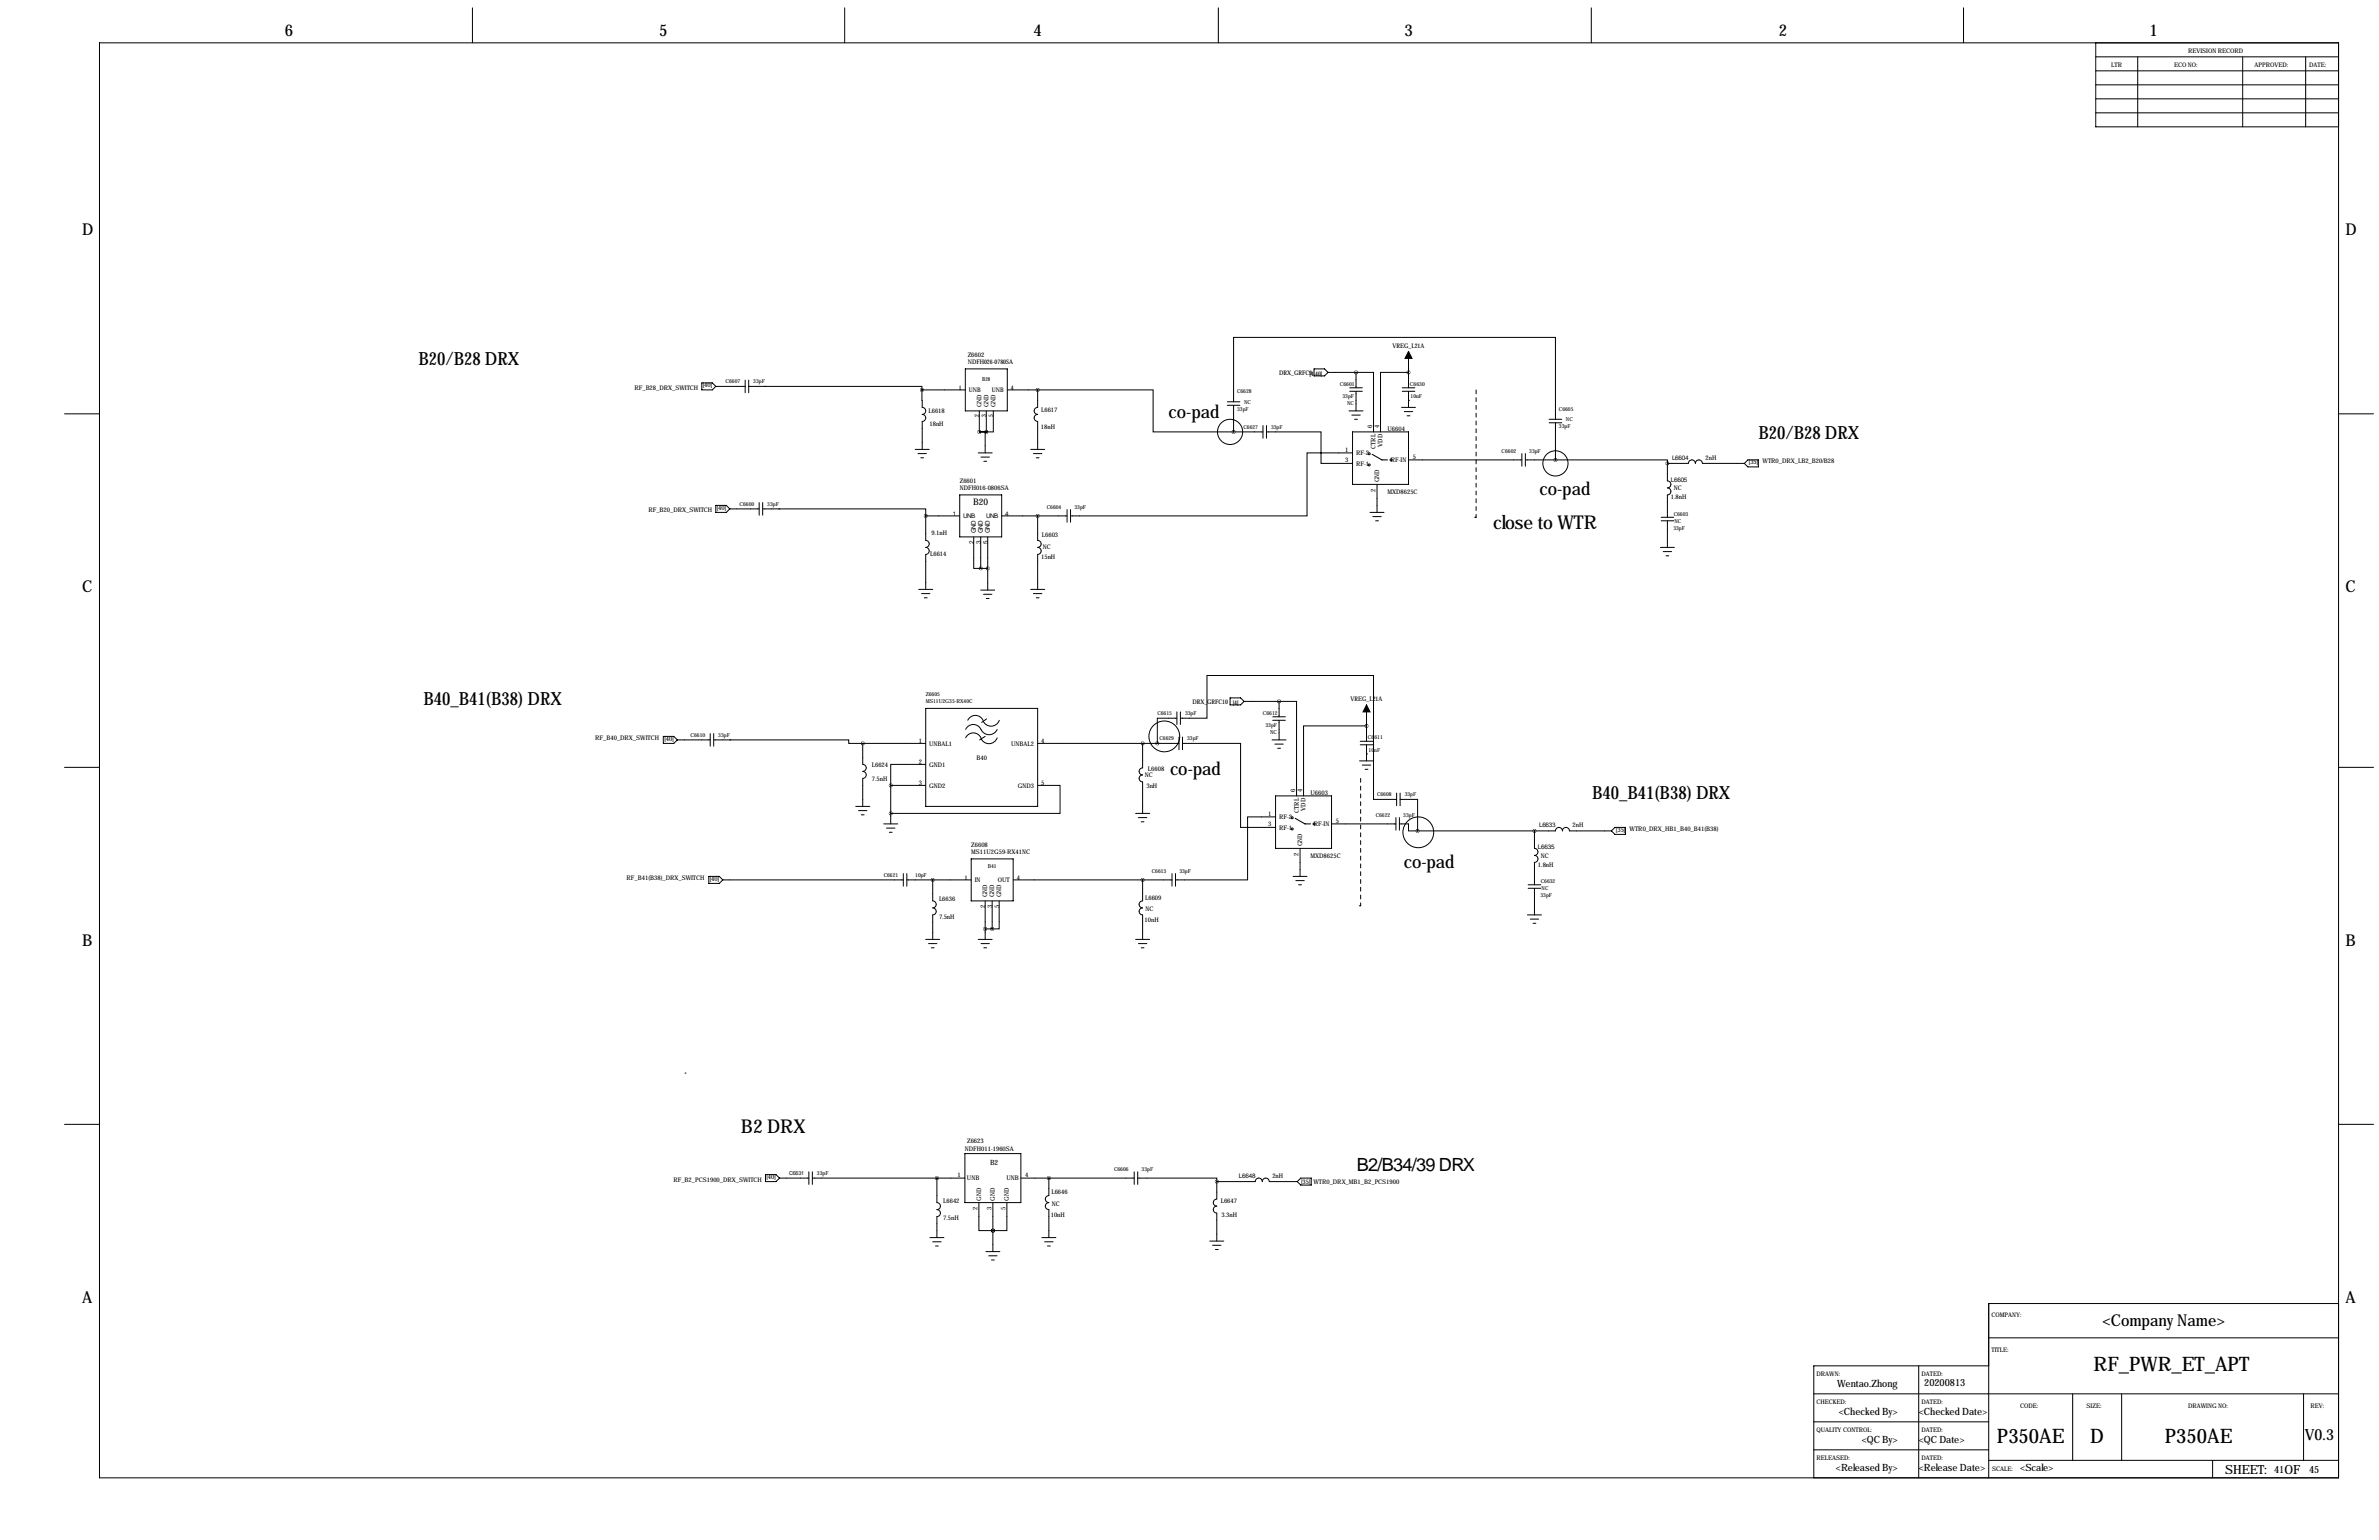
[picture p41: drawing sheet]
<svg xmlns="http://www.w3.org/2000/svg" width="864mm" height="559mm" viewBox="0 0 864 559" stroke-linecap="round" stroke-linejoin="round" font-family="sans-serif">
<defs><g id="words">
<g font-size="7.3">
<text x="760" y="497.6">RF_PWR_ET_APT</text>
<text x="724.9" y="523.4">P350AE</text>
<text x="758.8" y="523.4">D</text>
<text x="785.9" y="523.4">P350AE</text>
</g>
<g font-size="6.9">
<text x="542" y="192">close to WTR</text>
<text x="269" y="411">B2 DRX</text>
</g>
<g font-size="6.6">
<text x="151.9" y="132.6">B20/B28 DRX</text>
<text x="424.2" y="151.6">co-pad</text>
<text x="638.3" y="159.3">B20/B28 DRX</text>
<text x="558.8" y="179.6">co-pad</text>
<text x="153.8" y="255.8">B40_B41(B38) DRX</text>
<text x="424.7" y="281.2">co-pad</text>
<text x="577.9" y="290.1">B40_B41(B38) DRX</text>
<text x="509.6" y="315">co-pad</text>
<text x="492.5" y="424.9">B2/B34/39 DRX</text>
</g>
<g font-size="5.9">
<text x="103.4" y="13">6</text>
<text x="239.3" y="13">5</text>
<text x="375.2" y="13">4</text>
<text x="509.8" y="13">3</text>
<text x="645.7" y="13">2</text>
<text x="780.3" y="13">1</text>
<text x="29.8" y="85.4">D</text>
<text x="851.5" y="85.4">D</text>
<text x="29.8" y="214.9">C</text>
<text x="851.5" y="214.9">C</text>
<text x="29.8" y="343.2">B</text>
<text x="851.5" y="343.2">B</text>
<text x="29.8" y="472.7">A</text>
<text x="851.5" y="472.7">A</text>
<text x="763.2" y="481.1">&lt;Company Name&gt;</text>
</g>
<text font-size="5.6" x="836.7" y="522.6">V0.3</text>
<g font-size="4.6">
<text x="807.7" y="534.7">SHEET:</text>
<text x="829.3" y="534.7">OF</text>
</g>
<g font-size="3.6">
<text x="666.9" y="503.2">Wentao.Zhong</text>
<text x="698.5" y="502.9">20200813</text>
<text x="667.5" y="513.3">&lt;Checked By&gt;</text>
<text x="696.5" y="513.3">&lt;Checked Date&gt;</text>
<text x="675.8" y="523.5">&lt;QC By&gt;</text>
<text x="696.5" y="523.5">&lt;QC Date&gt;</text>
<text x="666.4" y="533.6">&lt;Released By&gt;</text>
<text x="696.5" y="533.6">&lt;Release Date&gt;</text>
<text x="733.3" y="533.6">&lt;Scale&gt;</text>
<text x="825.5" y="534.6">41</text>
<text x="838.2" y="534.6">45</text>
</g>
<text font-size="3.3" x="353.3" y="183.2">B20</text>
<text font-size="2.6" x="359.4" y="422.7">B2</text>
<g font-size="2.3">
<text x="794.3" y="19.4">REVISION RECORD</text>
<text x="766.4" y="24.4">LTR</text>
<text x="789.2" y="24.4">ECO NO:</text>
<text x="818.4" y="24.4">APPROVED:</text>
<text x="838.3" y="24.4">DATE:</text>
<text x="351.3" y="129.5">Z6602</text>
<text x="505.5" y="126.2">VREG_L21A</text>
<text x="351.3" y="132.2">NDFH026-0780SA</text>
<text x="464.4" y="136.1">DRX_GRFC9[4,40]</text>
<text x="230.3" y="141.5">RF_B28_DRX_SWITCH</text>
<text x="255.1" y="140.5">[40]</text>
<text x="348.1" y="141.5">1</text>
<text x="351.7" y="142.3">UNB</text>
<text x="360" y="142.3">UNB</text>
<text x="366.9" y="141.5">4</text>
<text x="337.1" y="149.9">L6618</text>
<text x="356.3" y="147.8" transform="rotate(-90 356.3 147.8)">GND</text>
<text x="358.9" y="147.8" transform="rotate(-90 358.9 147.8)">GND</text>
<text x="361.4" y="147.8" transform="rotate(-90 361.4 147.8)">GND</text>
<text x="378" y="149.6">L6617</text>
<text x="337.4" y="154.7">18nH</text>
<text x="355.5" y="151.4" transform="rotate(-90 355.5 151.4)">2</text>
<text x="358" y="151.4" transform="rotate(-90 358 151.4)">3</text>
<text x="360.6" y="151.4" transform="rotate(-90 360.6 151.4)">5</text>
<text x="377.9" y="155.7">18nH</text>
<text x="498.1" y="155.2" transform="rotate(-90 498.1 155.2)">6</text>
<text x="500.6" y="155.2" transform="rotate(-90 500.6 155.2)">4</text>
<text x="503.7" y="156.2">U6604</text>
<text x="488.3" y="163.8">1</text>
<text x="488.3" y="167.6">3</text>
<text x="492.3" y="165.1">RF-2</text>
<text x="499.4" y="162.9" transform="rotate(-90 499.4 162.9)">CTRL</text>
<text x="501.9" y="162.1" transform="rotate(-90 501.9 162.1)">VDD</text>
<text x="504.9" y="167.6">RF-IN</text>
<text x="512.8" y="166.4">5</text>
<text x="607" y="166.9">L6604</text>
<text x="619.1" y="166.9">2nH</text>
<text x="492.3" y="168.9">RF-1</text>
<text x="634.9" y="168.4">[35]</text>
<text x="639.8" y="168.1">WTR0_DRX_LB2_B20/B28</text>
<text x="348.4" y="175.3">Z6601</text>
<text x="348.4" y="177.8">NDFH016-0806SA</text>
<text x="499.4" y="178.5" transform="rotate(-90 499.4 178.5)">2</text>
<text x="500.6" y="175" transform="rotate(-90 500.6 175)">GND</text>
<text x="503.7" y="179.1">MXD8625C</text>
<text x="606.6" y="174.8">L6605</text>
<text x="607.6" y="177.8">NC</text>
<text x="235.4" y="185.9">RF_B20_DRX_SWITCH</text>
<text x="260.2" y="184.9">[40]</text>
<text x="606.6" y="181.1">1.8nH</text>
<text x="345.9" y="187.2">1</text>
<text x="349.7" y="188">UNB</text>
<text x="358" y="188">UNB</text>
<text x="364.9" y="187.2">4</text>
<text x="338.2" y="194.1">9.1nH</text>
<text x="353.5" y="197.3" transform="rotate(-90 353.5 197.3)">2</text>
<text x="354.2" y="193.5" transform="rotate(-90 354.2 193.5)">GND</text>
<text x="356" y="197.3" transform="rotate(-90 356 197.3)">3</text>
<text x="356.8" y="193.5" transform="rotate(-90 356.8 193.5)">GND</text>
<text x="358.5" y="197.3" transform="rotate(-90 358.5 197.3)">5</text>
<text x="359.3" y="193.5" transform="rotate(-90 359.3 193.5)">GND</text>
<text x="378.2" y="194.8">L6603</text>
<text x="337.7" y="201.7">L6614</text>
<text x="378" y="202.7">15nH</text>
<text x="378.5" y="199.1">NC</text>
<text x="432.9" y="255.5">DRX_GRFC10</text>
<text x="447.5" y="255.7">[4]</text>
<text x="490.3" y="254.5">VREG_L21A</text>
<text x="216.1" y="268.5">RF_B40_DRX_SWITCH</text>
<text x="241.2" y="268.7">[40]</text>
<text x="333.6" y="269.7">1</text>
<text x="378" y="269.7">4</text>
<text x="337.3" y="270.5">UNBAL1</text>
<text x="354.5" y="275.6">B40</text>
<text x="367.1" y="270.5">UNBAL2</text>
<text x="316.5" y="278.4">L6624</text>
<text x="333.6" y="277.4">2</text>
<text x="337.3" y="278.1">GND1</text>
<text x="415.6" y="281.9">NC</text>
<text x="416.7" y="279.7">L6608</text>
<text x="316.5" y="283.5">7.5nH</text>
<text x="333.6" y="285">3</text>
<text x="337.3" y="285.8">GND2</text>
<text x="369.5" y="285.8">GND3</text>
<text x="378" y="285">5</text>
<text x="416.2" y="286.1">3nH</text>
<text x="470.2" y="287.3" transform="rotate(-90 470.2 287.3)">6</text>
<text x="472.7" y="287.3" transform="rotate(-90 472.7 287.3)">4</text>
<text x="475.7" y="288.3">U6603</text>
<text x="460.3" y="295.9">1</text>
<text x="460.3" y="299.7">3</text>
<text x="464.3" y="297.2">RF-2</text>
<text x="471.4" y="295" transform="rotate(-90 471.4 295)">CTRL</text>
<text x="474" y="294.2" transform="rotate(-90 474 294.2)">VDD</text>
<text x="476.9" y="299.7">RF-IN</text>
<text x="484.9" y="298.5">5</text>
<text x="464.3" y="301">RF-1</text>
<text x="558.7" y="300.2">L6633</text>
<text x="570.8" y="300.2">2nH</text>
<text x="586.6" y="301.8">[35]</text>
<text x="591.6" y="301.5">WTR0_DRX_HB1_B40_B41(B38)</text>
<text x="352.6" y="307.3">Z6608</text>
<text x="352.6" y="309.9">MS11U2G59-RX41NC</text>
<text x="471.4" y="310.6" transform="rotate(-90 471.4 310.6)">2</text>
<text x="472.7" y="307.1" transform="rotate(-90 472.7 307.1)">GND</text>
<text x="475.7" y="311.2">MXD8625C</text>
<text x="558.3" y="308.1">L6635</text>
<text x="559.4" y="311.2">NC</text>
<text x="558.3" y="314.5">1.8nH</text>
<text x="227.4" y="319.3">RF_B41(B38)_DRX_SWITCH</text>
<text x="257.7" y="319.5">[40]</text>
<text x="350.1" y="319.3">1</text>
<text x="353.8" y="320">IN</text>
<text x="362.2" y="320">OUT</text>
<text x="369.1" y="319.3">4</text>
<text x="340.9" y="326.9">L6636</text>
<text x="357.6" y="329.4" transform="rotate(-90 357.6 329.4)">2</text>
<text x="358.4" y="325.6" transform="rotate(-90 358.4 325.6)">GND</text>
<text x="360.2" y="329.4" transform="rotate(-90 360.2 329.4)">3</text>
<text x="360.9" y="325.6" transform="rotate(-90 360.9 325.6)">GND</text>
<text x="362.7" y="329.4" transform="rotate(-90 362.7 329.4)">5</text>
<text x="363.5" y="325.6" transform="rotate(-90 363.5 325.6)">GND</text>
<text x="415.7" y="326.4">L6609</text>
<text x="340.9" y="333.3">7.5nH</text>
<text x="415.5" y="334.5">10nH</text>
<text x="415.9" y="330.7">NC</text>
<text x="350.3" y="417.6">NDFH011-1960SA</text>
<text x="351" y="414.8">Z6623</text>
<text x="244.5" y="428.8">RF_B2_PCS1900_DRX_SWITCH</text>
<text x="278.3" y="427.7">[40]</text>
<text x="347.6" y="427">1</text>
<text x="351" y="428.2">UNB</text>
<text x="365.3" y="428.2">UNB</text>
<text x="372.1" y="427">4</text>
<text x="449.7" y="427.5">L6648</text>
<text x="461.9" y="427.5">2nH</text>
<text x="472.3" y="429.5">[35]</text>
<text x="476.8" y="429.8">WTR0_DRX_MB1_B2_PCS1900</text>
<text x="342.4" y="436.4">L6642</text>
<text x="356.1" y="435.6" transform="rotate(-90 356.1 435.6)">GND</text>
<text x="361.2" y="435.6" transform="rotate(-90 361.2 435.6)">GND</text>
<text x="366.3" y="435.6" transform="rotate(-90 366.3 435.6)">GND</text>
<text x="381.7" y="433.3">L6646</text>
<text x="381.8" y="437.6">NC</text>
<text x="443.1" y="436.7">L6647</text>
<text x="342.4" y="442.8">7.5nH</text>
<text x="354.8" y="439.1" transform="rotate(-90 354.8 439.1)">2</text>
<text x="359.9" y="439.1" transform="rotate(-90 359.9 439.1)">3</text>
<text x="365" y="439.1" transform="rotate(-90 365 439.1)">5</text>
<text x="381.4" y="441.5">10nH</text>
<text x="443.4" y="441.8">3.3nH</text>
<text x="722.9" y="477.8">COMPANY:</text>
<text x="722.9" y="490.5">TITLE:</text>
<text x="659.4" y="499.4">DRAWN:</text>
<text x="697.5" y="499.4">DATED:</text>
<text x="659.4" y="509.6">CHECKED:</text>
<text x="697.5" y="509.6">DATED:</text>
<text x="733.3" y="510.8">CODE:</text>
<text x="757.5" y="510.8">SIZE:</text>
<text x="794.3" y="510.8">DRAWING NO:</text>
<text x="838.8" y="510.8">REV:</text>
<text x="659.4" y="519.7">QUALITY CONTROL:</text>
<text x="697.5" y="519.7">DATED:</text>
<text x="659.4" y="529.9">RELEASED:</text>
<text x="697.5" y="529.9">DATED:</text>
<text x="723.2" y="533.7">SCALE:</text>
</g>
<g font-size="2">
<text x="263.3" y="139">C6607</text>
<text x="273.4" y="139">33pF</text>
<text x="356.6" y="138.4">B28</text>
<text x="449.1" y="142.7">C6628</text>
<text x="486.3" y="140">C6601</text>
<text x="511.8" y="140">C6630</text>
<text x="449.1" y="149.1">33pF</text>
<text x="451.6" y="146.6">NC</text>
<text x="487.3" y="144.5">33pF</text>
<text x="489" y="146.8">NC</text>
<text x="512.1" y="144.5">10nF</text>
<text x="565.9" y="149.1">C6605</text>
<text x="451.4" y="155.5">C6627</text>
<text x="461.4" y="155.5">33pF</text>
<text x="565.9" y="155.4">33pF</text>
<text x="568.5" y="152.9">NC</text>
<text x="545.1" y="164.4">C6602</text>
<text x="555.1" y="164.4">33pF</text>
<text x="268.4" y="183.4">C6600</text>
<text x="278.5" y="183.4">33pF</text>
<text x="380" y="184.8">C6604</text>
<text x="390" y="184.8">33pF</text>
<text x="607.6" y="187.2">C6603</text>
<text x="607.9" y="189.7">NC</text>
<text x="607.5" y="192.3">33pF</text>
<text x="336" y="252.6">Z6605</text>
<text x="336" y="255.2">MS11U2G35-RX40C</text>
<text x="420.1" y="259.4">C6615</text>
<text x="430.2" y="259.4">33pF</text>
<text x="458.4" y="259.3">C6612</text>
<text x="459.4" y="263.9">33pF</text>
<text x="250.6" y="267.3">C6610</text>
<text x="260.7" y="267.3">33pF</text>
<text x="420.9" y="268.5">C6629</text>
<text x="430.9" y="268.5">33pF</text>
<text x="461.1" y="266.2">NC</text>
<text x="496.6" y="268.2">C6611</text>
<text x="496.8" y="272.8">10nF</text>
<text x="499.9" y="288.8">C6608</text>
<text x="509.9" y="288.8">33pF</text>
<text x="499.4" y="296.5">C6622</text>
<text x="509.4" y="296.5">33pF</text>
<text x="358.5" y="314.9">B41</text>
<text x="418.1" y="316.8">C6613</text>
<text x="428.1" y="316.8">33pF</text>
<text x="320.8" y="318.1">C6621</text>
<text x="332.2" y="318.1">10pF</text>
<text x="559.3" y="320.5">C6632</text>
<text x="559.6" y="323.1">NC</text>
<text x="559.2" y="325.6">33pF</text>
<text x="404.4" y="425">C6606</text>
<text x="414.4" y="425">33pF</text>
<text x="286.4" y="426.3">C6631</text>
<text x="296.6" y="426.3">33pF</text>
</g>
</g></defs>
<g fill="none" stroke="#000" stroke-width=".36">
<path d="M36.1 15.5h812.8v520.7h-812.8zM171.5 2.8v12.7M306.6 2.8v12.7M442.3 2.8v12.7M577.6 2.8v12.7M712.8 2.8v12.7M760.8 15.5v30.5h88.1M760.8 35.9h88.1M760.8 30.8h88.1M760.8 25.7h88.1M760.8 20.6h88.1M776 20.6v25.4"/>
<path d="M814.1 20.6v25.4M837 20.6v25.4M760.8 40.9h88.1M254.8 138.9h3.8l1.2 1.3-1.2 1.3h-3.8zM270.5 137.9v4.6M271.8 137.9v4.6M350.4 133.9h15.3v15.2h-15.3zM477 133.9h3.8l1.3 1.2-1.3 1.3h-3.8zM482.1 135.1h10.2M492.3 135.1h6.3v21.6M492.3 135.1v5.6M511.3 135.1h-10.2v21.6"/>
<path d="M511.3 127.5v13.2M23.4 150.2h12.7M259.8 140.2h10.7M271.8 140.2h62.9v1.3M277.6 140.2h.1M334.7 141.5l.1 6.3a1.27 1.27 0 0 1 1.2 1.3 1.27 1.27 0 0 1-1.2 1.3 1.27 1.27 0 0 1 1.2 1.2 1.27 1.27 0 0 1-1.2 1.3v10.2M334.7 141.5h15.7M355.5 156.7h2.1v7.6M355.5 156.7h.1M355.5 149.1v7.6M358 156.7h.1M358 149.1v7.6"/>
<path d="M360.6 149.1v7.6h-5.1M365.7 141.5h11M376.7 141.5v6.3a1.27 1.27 0 0 0-1.3 1.3 1.27 1.27 0 0 0 1.3 1.3 1.27 1.27 0 0 0-1.3 1.2 1.27 1.27 0 0 0 1.3 1.3v10.2M376.7 141.5h41.9v15.2h29.2M445.5 147.1h4.6M445.5 145.8h4.6M447.8 145.8v-23.4h116.8v29.7M447.8 156.7h10.7M447.8 147.1v9.6M458.5 154.4v4.6M459.7 156.7h19.9v11.4h11.4M459.7 154.4v4.6"/>
<path d="M489.7 149.1h5.1M490 142h4.5M490 140.7h4.5M490.7 150.6h3.1M491 156.7h20.3v19.1h-20.3zM491.7 152.1h1.1M492.3 142v7.1M508.8 147.8h5M509 142h4.6M509 140.7h4.6M509.8 149.4h3M510.8 150.9h1"/>
<path d="M511.3 145.3h.1M511.3 142v5.8M562.4 153.4h4.5M562.4 152.1h4.5M564.6 153.4v13.5M848.9 150.2h12.7M332.2 163.1h5.1M333.2 164.6h3.1M334.3 166.1h1M348.4 179.6h15.2v15.2h-15.2zM355.1 164.3h5.1M356.1 165.9h3.1"/>
<path d="M357.1 167.4h1M374.1 163.1h5.1M375.2 164.6h3M376.2 166.1h1M491 164.3h-16.5v22.9h-85.9M499.9 175.8v10.1M511.3 166.9h41.1M552.4 164.6v4.6M553.7 166.9h10.9M553.7 164.6v4.6M564.6 166.9h40.7v1.2M605.3 168.1h7.6a1.27 1.27 0 0 1 1.3-1.2 1.27 1.27 0 0 1 1.2 1.2 1.27 1.27 0 0 1 1.3-1.2 1.27 1.27 0 0 1 1.3 1.2h15.2"/>
<path d="M605.3 168.1v6.4a1.27 1.27 0 0 1 1.3 1.3 1.27 1.27 0 0 1-1.3 1.2 1.27 1.27 0 0 1 1.3 1.3 1.27 1.27 0 0 1-1.3 1.3v8.1M633.2 168.1l1.3-1.2h3.8v2.5h-3.8zM259.8 183.4h3.9l1.2 1.3-1.2 1.2h-3.9zM264.9 184.7h10.7M275.6 182.4v4.5M276.9 184.7h59.1v2.5M276.9 182.4v4.5M282.7 184.7h.1M336 187.2v8.9a1.27 1.27 0 0 1 1.3 1.3 1.27 1.27 0 0 1-1.3 1.2 1.27 1.27 0 0 1 1.3 1.3 1.27 1.27 0 0 1-1.3 1.3v12.7M336 187.2h12.4M353.5 194.8v11.4h2.5M356 194.8v11.4"/>
<path d="M358.5 194.8v19.3M363.6 187.2h23.7M376.7 187.2v8.9a1.27 1.27 0 0 1 1.3 1.3 1.27 1.27 0 0 1-1.3 1.2 1.27 1.27 0 0 1 1.3 1.3 1.27 1.27 0 0 1-1.3 1.3v12.7M387.3 184.9v4.6M388.6 184.9v4.6M497.3 185.9h5.1M498.3 187.5h3.1M499.4 189h1M602.7 198.6h5.1M603 189h4.6M603 187.7h4.6M605.3 189v9.6"/>
<path d="M333.5 213.9h5.1M334.5 215.4h3.1M335.5 216.9h1M356 214.1h5.1M356 206.2h2.5M357 215.6h3.1M358 217.2h1.1M374.1 213.9h5.1M375.2 215.4h3M376.2 216.9h1M603.8 200.2h3M604.8 201.7h1"/>
<path d="M336 257h40.7v35.6h-40.7zM427.2 258.3v4.6M428.5 258.3v4.6M446.5 253.2h3.8l1.3 1.3-1.3 1.3h-3.8zM451.6 254.5h12.7M464.3 254.5h6.4v34.3M464.3 254.5v5.6M496.1 255.8v13.2M23.4 278.4h12.7M240.8 267.2h3.8l1.3 1.3-1.3 1.2h-3.8zM245.9 268.5h11.9M257.8 266.2v4.6"/>
<path d="M259.1 268.5h49v1.2h5.1M259.1 266.2v4.6M264.9 268.5h.1M313.2 269.7v7.7a1.27 1.27 0 0 1 1.3 1.2 1.27 1.27 0 0 1-1.3 1.3 1.27 1.27 0 0 1 1.3 1.3 1.27 1.27 0 0 1-1.3 1.2v10.2M313.2 269.7h22.8M336 277.4h-12.7v7.6M350.6 267.7a3 3 0 0 1 2.7-1.8 3 3 0 0 1 2.8 1.8M350.6 264.7a3.2 3.2 0 0 1 3.1-1.8 3.2 3.2 0 0 1 2.7 2.3 3.2 3.2 0 0 0 5.6-.5M351.3 261.3a3 3 0 0 1 2.8-1.7 3 3 0 0 1 2.7 1.8M357.6 267.2l-2 1.3M358.1 260.9l-1.7 1.2M362 267.7a3.1 3.1 0 0 1-2.9 2.1 3.1 3.1 0 0 1-3-1.8"/>
<path d="M362.7 261.4a3.1 3.1 0 0 1-2.8 2.1 3.1 3.1 0 0 1-3-1.9M376.7 269.7h51.3M414.8 269.7v8.9a1.27 1.27 0 0 0-1.3 1.3 1.27 1.27 0 0 0 1.3 1.3 1.27 1.27 0 0 0-1.3 1.2 1.27 1.27 0 0 0 1.3 1.3v11.4M427.2 260.6h-7.1v9.1M428 267.5v4.5M428.5 260.6h9.6v-15.5h60.5v45h8.4M429.3 269.7h21v30.5h12.7M429.3 267.5v4.5M461.8 268.5h5.1M462 261.4h4.6M462 260.1h4.6M462.8 270h3"/>
<path d="M463.8 271.5h1M464.3 261.4v7.1M493.5 276.1h5.1M493.8 270.3h4.5M493.8 269h4.5M494.5 277.6h3.1M495.6 279.1h1M496.1 263.4h-22.9v25.4M496.1 273.6h.1M496.1 270.3v5.8M848.9 278.4h12.7M310.6 292.6h5.1"/>
<path d="M311.7 294.1h3M312.7 295.7h1M320.8 299h5.1M323.3 285h12.7M323.3 285v14M376.7 285h8.1v10.1h-61.5M412.2 295.1h5.1M413.3 296.7h3M414.3 298.2h1M463 296.4h-10.1v22.9h-26.2M463 288.8h20.4v19h-20.4zM483.4 299h23.3"/>
<path d="M506.7 296.7v4.5M507 287.8v4.6M508 299h3.3v2.5h3.3M508 296.7v4.5M508.3 290.1h6.3v11.4M508.3 287.8v4.6M257.3 318h3.8l1.3 1.3-1.3 1.2h-3.8zM262.4 319.3h65.5M321.8 300.5h3.1M322.8 302h1M327.9 317v4.6M329.2 319.3h23.4"/>
<path d="M329.2 317v4.6M338.6 319.3v7.6a1.27 1.27 0 0 1 1.3 1.3 1.27 1.27 0 0 1-1.3 1.2 1.27 1.27 0 0 1 1.3 1.3 1.27 1.27 0 0 1-1.3 1.3v8.9M352.6 311.7h15.2v15.2h-15.2zM367.8 319.3h57.6M414.8 319.3v7.6a1.27 1.27 0 0 0-1.3 1.3 1.27 1.27 0 0 0 1.3 1.2 1.27 1.27 0 0 0-1.3 1.3 1.27 1.27 0 0 0 1.3 1.3v8.9M425.4 317v4.6M426.7 317v4.6M469.4 318h5.1M470.4 319.5h3.1M471.9 307.8v10.2M514.6 301.5h50a1.27 1.27 0 0 1 1.3-1.3 1.27 1.27 0 0 1 1.3 1.3 1.27 1.27 0 0 1 1.3-1.3 1.27 1.27 0 0 1 1.2 1.3h15.3M557 301.5v6.3a1.27 1.27 0 0 1 1.3 1.3 1.27 1.27 0 0 1-1.3 1.3 1.27 1.27 0 0 1 1.3 1.3 1.27 1.27 0 0 1-1.3 1.2v8.2"/>
<path d="M586.2 300.2h3.8v2.6h-3.8l-1.2-1.3zM357.6 326.9v14M357.6 337.1h2.6M360.2 326.9v10.2M362.7 326.9v10.2h-2.5M471.4 321.1h1M554.5 332h5.1M554.7 322.3h4.6M554.7 321.1h4.6M555.5 333.5h3M556.5 335h1M557 322.3v9.7"/>
<path d="M336 340.9h5.1M337.1 342.4h3M338.1 343.9h1M355.1 340.9h5.1M356.1 342.4h3.1M357.1 343.9h1M412.2 340.9h5.1M413.3 342.4h3M414.3 343.9h1M248.7 389.4h.1M23.4 408h12.7M350.3 418.6h20.3v17.8h-20.3z"/>
<path d="M848.9 408h12.7M277.9 426.2h3.8l1.3 1.3-1.3 1.3h-3.8zM283 427.5h10.6M293.6 425.2v4.6M294.9 427.5h55.4M294.9 425.2v4.6M340.1 427.5v8.9a1.27 1.27 0 0 1 1.3 1.2 1.27 1.27 0 0 1-1.3 1.3 1.27 1.27 0 0 1 1.3 1.3 1.27 1.27 0 0 1-1.3 1.3v7.6M355.3 436.4v10.1h5.1M360.4 436.4v17.8M365.5 436.4v10.1h-5.1M370.6 427.5h41.1M380.7 427.5v6.3a1.27 1.27 0 0 0-1.2 1.3 1.27 1.27 0 0 0 1.2 1.3 1.27 1.27 0 0 0-1.2 1.2 1.27 1.27 0 0 0 1.2 1.3v10.2"/>
<path d="M411.7 425.2v4.6M413 427.5h28.7v1.3M413 425.2v4.6M441.7 428.8v6.3a1.27 1.27 0 0 0-1.3 1.3 1.27 1.27 0 0 0 1.3 1.2 1.27 1.27 0 0 0-1.3 1.3 1.27 1.27 0 0 0 1.3 1.3v10.1M441.7 428.8h14a1.27 1.27 0 0 1 1.2-1.3 1.27 1.27 0 0 1 1.3 1.3 1.27 1.27 0 0 1 1.3-1.3 1.27 1.27 0 0 1 1.3 1.3h10.1M470.9 428.8l1.3-1.3h3.8v2.5h-3.8zM337.6 449.1h5M338.6 450.6h3M339.6 452.1h1M357.9 454.2h5.1M358.9 455.7h3M359.9 457.2h1"/>
<path d="M360.4 446.5h.1M378.2 449.1h5.1M379.2 450.6h3.1M380.2 452.1h1.1M439.2 450.3h5M440.2 451.9h3M441.2 453.4h1M848.9 473h-127v63.2M696.5 495.6v40.6M721.9 495.6h-63.5v40.6M721.9 485.4h127M658.4 505.8h190.5"/>
<path d="M658.4 515.9h63.5M752.4 505.8v24.1M770.2 505.8v24.1M836.2 505.8v24.1M658.4 526.1h63.5M721.9 529.9h127M803.2 529.9v6.3"/>
<circle cx="446.5" cy="156.7" r="4.6"/>
<circle cx="497" cy="168.7" r=".36"/>
<circle cx="497" cy="164.6" r=".36"/>
<circle cx="505" cy="166.9" r=".36"/>
<circle cx="564.6" cy="168.1" r="4.6"/>
<circle cx="422.7" cy="267.2" r="5.6"/>
<circle cx="469.1" cy="296.7" r=".36"/>
<circle cx="477" cy="299" r=".36"/>
<circle cx="469.1" cy="300.8" r=".36"/>
<circle cx="514.9" cy="302" r="5.6"/>
</g>
<path d="M535.8 141.5v46.2M535.8 187.7h-.5M493.9 282.4v46.3M493.9 328.7h-.5" fill="none" stroke="#000" stroke-width=".36" stroke-dasharray="1.4 1.4"/>
<path d="M498.1 164.8l3.5 2.1h2.1M470.2 296.9l3.5 2.1h2" fill="none" stroke="#000" stroke-width=".38"/>
<path d="M511.3 127.5l1.3 2.5h-2.6zM496.1 255.8l1.2 2.5h-2.5z" fill="#000" stroke="#000" stroke-width=".36"/>
<path d="M358 156.7a.05 .05 0 0 0 .1 0 .05 .05 0 0 0-.1 0zM358.5 206.2a.05 .05 0 0 0 .1 0 .05 .05 0 0 0-.1 0zM356 206.2a.05 .05 0 0 0 .1 0 .05 .05 0 0 0-.1 0zM323.3 285a.05 .05 0 0 0 .1 0 .05 .05 0 0 0-.1 0zM313.1 269.7a.05 .05 0 0 0 .1 0 .05 .05 0 0 0-.1 0zM338.5 319.3a.05 .05 0 0 0 .1 0 .05 .05 0 0 0-.1 0zM357.6 337.1a.05 .05 0 0 0 .1 0 .05 .05 0 0 0-.1 0zM360.1 337.1a.05 .05 0 0 0 .1 0 .05 .05 0 0 0-.1 0zM323.3 295.1a.05 .05 0 0 0 .1 0 .05 .05 0 0 0-.1 0zM360.4 446.5a.05 .05 0 0 0 .1 0 .05 .05 0 0 0-.1 0zM360.4 446.5a.05 .05 0 0 0 .1 0 .05 .05 0 0 0-.1 0zM492.2 135.1a.05 .05 0 0 0 .1 0 .05 .05 0 0 0-.1 0zM376.6 141.5a.05 .05 0 0 0 .1 0 .05 .05 0 0 0-.1 0zM376.6 187.2a.05 .05 0 0 0 .1 0 .05 .05 0 0 0-.1 0zM414.7 269.7a.05 .05 0 0 0 .1 0 .05 .05 0 0 0-.1 0zM496 263.4a.05 .05 0 0 0 .1 0 .05 .05 0 0 0-.1 0zM464.3 254.5a.05 .05 0 0 0 .1 0 .05 .05 0 0 0-.1 0zM414.7 319.3a.05 .05 0 0 0 .1 0 .05 .05 0 0 0-.1 0zM380.7 427.5a.05 .05 0 0 0 .1 0 .05 .05 0 0 0-.1 0zM564.6 166.9a.05 .05 0 0 0 .1 0 .05 .05 0 0 0-.1 0zM605.2 168.1a.05 .05 0 0 0 .1 0 .05 .05 0 0 0-.1 0zM336 187.2a.05 .05 0 0 0 .1 0 .05 .05 0 0 0-.1 0zM334.6 141.5a.05 .05 0 0 0 .1 0 .05 .05 0 0 0-.1 0zM557 301.5a.05 .05 0 0 0 .1 0 .05 .05 0 0 0-.1 0zM340.1 427.5a.05 .05 0 0 0 .1 0 .05 .05 0 0 0-.1 0zM441.7 428.8a.05 .05 0 0 0 .1 0 .05 .05 0 0 0-.1 0zM420.1 269.7a.05 .05 0 0 0 .1 0 .05 .05 0 0 0-.1 0z" fill="#000" stroke="#000" stroke-width="1.3"/>
<use href="#words"/>
</svg>
